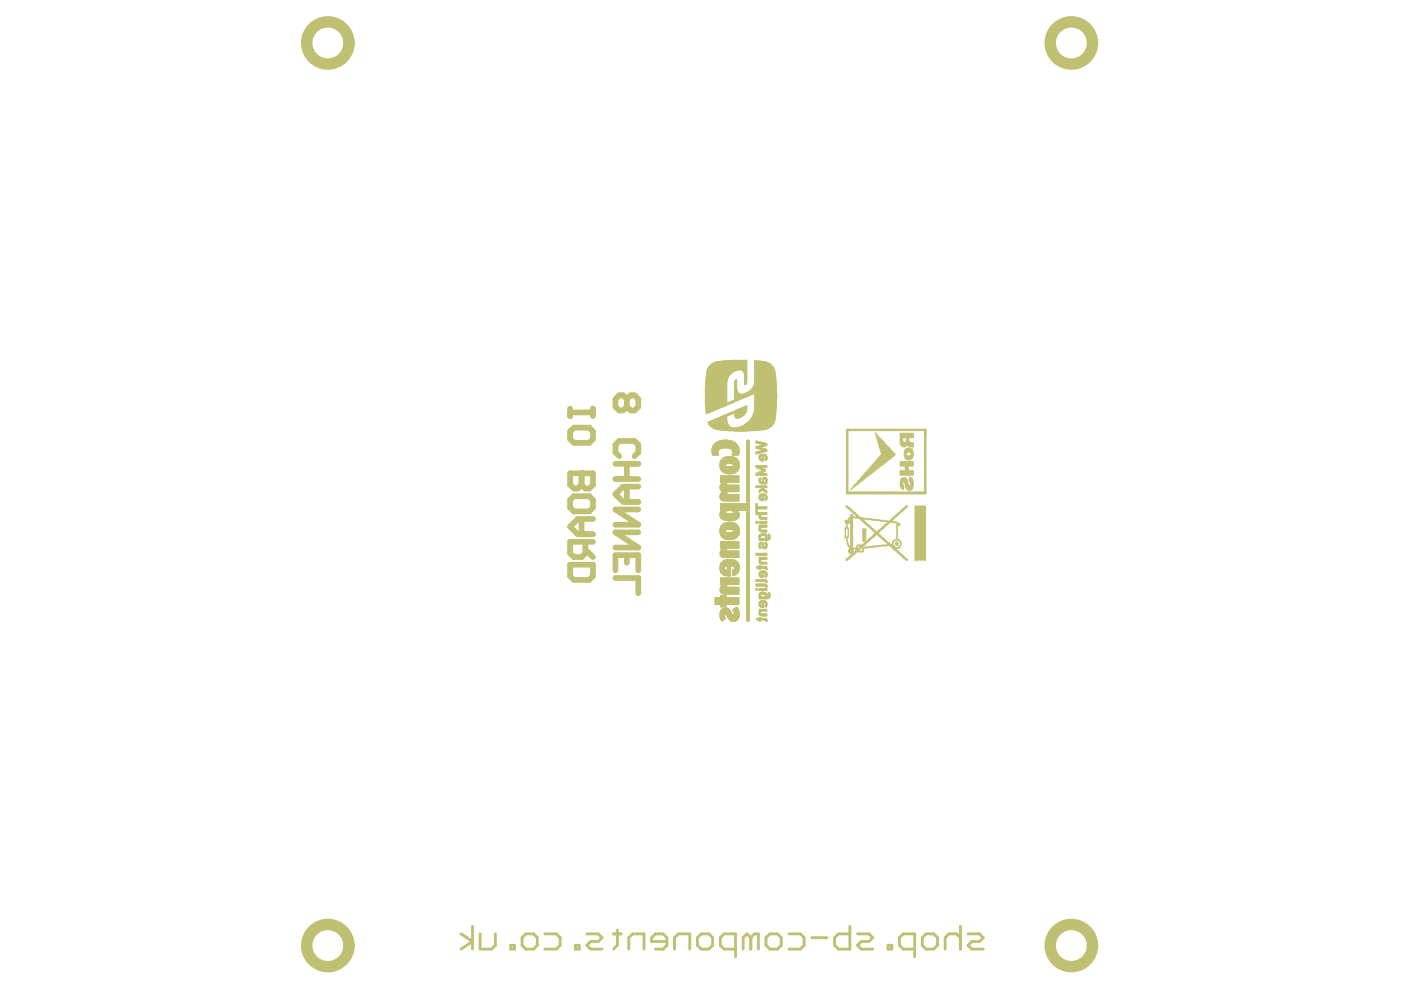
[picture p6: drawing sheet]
<svg xmlns="http://www.w3.org/2000/svg" width="297mm" height="210mm" viewBox="0 0 297 210" stroke-linecap="round" stroke-linejoin="round" font-family="sans-serif">
<g fill="none" stroke="#c0c073" stroke-width=".21">
<path d="M149.7 79.7v8.1M149.8 79.2v8.5M149.8 78.8v8.9M149.9 78.5v9.1M150 78.4v9.2M150 78.2v9.4M150.1 78.1v9.5M150.2 78v9.6M150.2 77.9v9.6M150.3 77.8v9.7M150.3 77.7v9.8M150.4 77.6v9.9"/>
<path d="M150.5 77.6v9.9M150.5 77.5v9.9M150.6 77.4v10M150.7 77.4v9.9M150.7 77.3v10M150.8 77.3v10M150.9 77.2v10.1M151 77.1v10.1M151.1 77.1v10.1M151.1 77v10.2M151.2 77v10.2M151.3 76.9v10.2"/>
<path d="M151.4 76.9v10.1M151.5 76.9v10.1M151.5 76.8v10.2M151.6 76.8v10.2M151.7 76.8v10.1M151.8 76.8v10.1M151.8 76.8v10M151.9 76.8v10M151.9 76.7v10.1M152 76.7v10.1M152.1 76.7v10.1M152.1 76.7v10"/>
<path d="M152.2 76.7v10M152.3 76.6v10.1M152.4 76.6v10M152.5 76.6v10M152.6 76.6v9.9M152.7 76.6v9.9M152.8 76.6v9.9M152.9 76.6v9.8M153 76.6v9.8M153.1 76.6v9.8M153.1 76.6v9.7M153.2 76.6v9.7"/>
<path d="M153.3 76.6v9.6M153.4 76.5v9.7M153.5 76.5v9.7M153.5 76.5v9.6M153.6 76.5v9.6M153.7 76.5v9.6M153.7 76.5v9.5M153.8 76.5v9.5M153.9 76.5v9.5M154 76.5v9.4M154.1 76.5v9.4M154.2 76.5v4.4"/>
<path d="M154.2 76.5v4.1M154.3 76.5v3.8M154.3 76.5v3.6M154.4 76.5v3.5M154.5 76.5v3.4M154.5 76.5v3.3M154.6 76.5v3.2M154.7 76.5v3.1M154.7 76.5v3M154.8 76.5v3M154.8 76.5v2.9M154.9 76.5v2.8"/>
<path d="M155 76.5v2.8M155 76.4v2.8M155.1 76.4v2.8M155.1 76.4v2.7M155.2 76.4v2.6M155.3 76.4v2.6M155.4 76.4v2.5M155.5 76.4v2.4M155.6 76.4v2.4M155.7 76.4v2.3M155.8 76.4v2.3M155.9 76.4v2.3"/>
<path d="M155.9 76.4v2.2M156 76.4v2.2M156.1 76.4v2.2M156.1 76.4v2.1M156.2 76.4v2.1M156.3 76.4v2.1M156.4 76.4v2.1M156.5 76.4v2M156.6 76.4v2M156.7 76.4v2M156.8 76.4v2M156.9 76.4v2"/>
<path d="M157 76.4v2M157.1 76.4v2M157.2 76.4v2.1M157.3 76.4v2.1M157.4 76.4v2.1M157.4 76.4v2.2M157.5 76.4v2.3M157.6 76.4v2.4M157.7 76.4v2.5M157.7 76.4v2.7M157.8 76.4v3M157.9 76.4v5.2"/>
<path d="M158 76.4v5.2M158 76.4v5.1M158.1 76.4v5.1M158.2 76.4v5M158.3 76.4v4.8M158.4 76.4v4.7M160 76.5v14.8M160.1 76.5v14.8M160.2 76.5v14.8M160.3 76.5v14.8M160.4 76.5v14.8M160.5 76.5v14.8"/>
<path d="M160.6 76.5v14.7M160.7 76.5v14.7M160.8 76.5v14.7M160.9 76.6v14.6M161 76.6v14.6M161.1 76.6v14.6M161.2 76.6v14.6M161.3 76.6v14.6M161.4 76.6v14.6M161.5 76.6v14.6M161.6 76.6v14.6M161.7 76.6v14.6"/>
<path d="M161.8 76.6v14.5M161.9 76.6v14.5M162 76.7v14.4M162.1 76.7v14.4M162.2 76.7v14.4M162.2 76.7v14.3M162.3 76.7v14.3M162.4 76.8v14.2M162.5 76.8v14.2M162.6 76.8v14.2M162.7 76.8v14.1M162.7 76.9v14"/>
<path d="M162.8 76.9v13.9M162.9 76.9v13.9M163 77v13.8M163 77v13.7M163.1 77.1v13.6M163.2 77.1v13.6M163.3 77.2v13.4M163.3 77.2v13.3M163.4 77.3v13.2M163.5 77.3v13.2M163.5 77.4v13M163.6 77.4v13"/>
<path d="M163.6 77.5v12.8M163.7 77.6v12.6M163.8 77.6v12.6M163.8 77.7v12.3M163.9 77.7v12.3M164 77.9v12M164 78v11.8M164.1 78v11.7M164.1 78.2v11.4M164.2 78.4v11M164.3 78.5v10.7M164.3 78.7v10.4"/>
<path d="M164.4 79v9.8M164.4 79.5v8.8M149.5 82.1v3.6M149.6 81.1v5.6M149.7 80.3v7.1M150.1 89.6h.1M150.2 89.5v.2M150.2 89.5v.4M150.3 89.4v.6M150.4 89.4v.7M150.5 89.4v.8M150.6 89.3v1"/>
<path d="M150.7 89.3v1.1M150.7 89.2v1.2M150.8 89.2v1.3M150.9 89.2v1.4M150.9 95.4v.3M151 89.2v1.4M151 95v1.2M151 89.1v1.6M151 94.8v1.6M151.1 89.1v1.6M151.1 94.7v1.8M151.1 94.5v2"/>
<path d="M151.2 89.1v1.7M151.2 94.5v2M151.3 89v1.8M151.3 94.4v2.1M151.3 94.3v2.2M151.4 89v1.8M151.4 94.2v2.3M151.5 88.9v2M151.5 94.2v2.3M151.5 94.1v2.4M151.6 88.9v2.1M151.6 94v2.5"/>
<path d="M151.7 88.8v2.2M151.7 93.9v2.6M151.8 88.8v2.2M151.8 93.9v2.6M151.9 88.8v2.2M151.9 93.8v2.7M151.9 93.7v2.8M152 88.7v2.3M152 93.7v2.8M152.1 88.7v2.4M152.1 93.7v2.8M152.2 88.6v2.5"/>
<path d="M152.2 93.6v2.9M152.3 88.6v2.5M152.3 93.6v2.9M152.3 93.6v2M152.3 96.2v.3M152.4 88.6v2.5M152.4 93.6v1.9M152.4 96.4v.1M152.4 88.5v2.6M152.4 93.6v1.8M152.5 88.5v2.7M152.5 93.5v1.8"/>
<path d="M152.6 88.5v2.7M152.6 93.5v1.8M152.6 88.4v2.8M152.6 93.4v1.8M152.6 98.2v.9M152.7 88.4v2.8M152.7 93.4v1.8M152.7 97.9v1.4M152.7 97.8v1.7M152.8 88.4v2.8M152.8 93.4v1.8M152.8 97.7v1.9"/>
<path d="M152.9 88.3v2.9M152.9 93.4v1.7M152.9 97.6v2.1M152.9 97.5v2.3M153 88.3v2.9M153 93.4v1.7M153 97.4v2.4M153.1 88.3v2.9M153.1 93.4v1.6M153.1 97.4v2.6M153.1 97.3v2.7M153.2 88.2v3"/>
<path d="M153.2 93.4v1.6M153.2 97.2v2.8M153.2 93.3v1.7M153.2 97.2v2.9M153.3 88.1v3.1M153.3 93.3v1.7M153.3 97.1v3M153.4 88.1v3.1M153.4 93.3v1.7M153.4 97.1v3M153.4 97.1v3.1M153.5 88.1v3.1"/>
<path d="M153.5 93.3v1.7M153.5 97v3.3M153.6 88v3.2M153.6 93.3v1.7M153.6 97v3.3M153.7 88v3.3M153.7 93.3v1.7M153.7 96.9v3.4M153.8 88v3.3M153.8 93.3v1.7M153.8 96.9v3.5M153.9 88v3.3"/>
<path d="M153.9 93.3v1.7M153.9 96.9v1.6M153.9 98.8v1.6M153.9 87.9v3.4M153.9 96.9v1.5M154 87.9v3.4M154 93.3v1.7M154 96.9v1.5M154 98.8v1.6M154 87.8v3.5M154 96.8v1.6M154 98.9v1.5"/>
<path d="M154.1 87.8v3.5M154.1 93.3v1.7M154.1 96.8v1.6M154.1 98.9v1.5M154.2 85.4v.5M154.2 87.8v.4M154.2 89.2v2.1M154.2 93.3v1.7M154.2 96.8v1.6M154.2 98.9v1.5M154.2 89.6v1.7M154.2 96.8v1.5"/>
<path d="M154.2 99v1.4M154.3 85.4v.4M154.3 87.8v.3M154.3 89.8v1.5M154.3 93.3v1.7M154.3 96.8v1.5M154.3 99v1.4M154.3 87.7v.4M154.3 89.9v1.4M154.4 85.4v.3M154.4 87.7v.4M154.4 90v1.3"/>
<path d="M154.4 93.3v1.7M154.4 96.8v1.5M154.4 99v1.4M154.5 85.3v.4M154.5 87.6v.5M154.5 90.2v1.1M154.5 93.4v1.6M154.5 96.8v1.5M154.5 99v1.4M154.6 85.2v.5M154.6 87.6v.4M154.6 90.3v1"/>
<path d="M154.6 93.4v1.7M154.6 96.8v1.5M154.6 99v1.5M154.7 85.2v.5M154.7 87.6v.4M154.7 90.4v.9M154.7 93.4v1.7M154.7 96.8v1.5M154.7 99v1.5M154.7 85.2v.4M154.8 85.2v.4M154.8 87.5v.5"/>
<path d="M154.8 90.5v.8M154.8 93.4v1.8M154.8 96.8v1.5M154.8 99v1.5M154.8 87.5v.4M154.8 99v1.4M154.9 85.1v.5M154.9 87.5v.4M154.9 90.5v.8M154.9 93.4v1.8M154.9 96.8v1.5M154.9 99v1.4"/>
<path d="M155 85.1v.5M155 87.5v.4M155 90.6v.7M155 93.4v1.8M155 96.8v1.5M155 99v1.4M155 85.1v.4M155 87.5v.3M155 93.4v1.9M155.1 85.1v.4M155.1 87.4v.4M155.1 90.7v.6"/>
<path d="M155.1 93.5v1.8M155.1 96.8v1.5M155.1 99v1.4M155.1 85.1v.3M155.1 93.5v1.9M155.1 96.8v1.6M155.2 85v.4M155.2 87.3v.5M155.2 90.7v.6M155.2 93.5v2M155.2 96.4v.1M155.2 96.8v1.6"/>
<path d="M155.2 98.9v1.5M155.3 85v.4M155.3 87.3v.4M155.3 90.7v.6M155.3 93.6v2M155.3 96.3v.2M155.3 96.8v1.6M155.3 98.9v1.5M155.3 84.9v.5M155.3 93.6v2.2M155.3 96v.5M155.4 84.9v.5"/>
<path d="M155.4 87.3v.4M155.4 90.7v.6M155.4 93.6v2.9M155.4 96.9v1.5M155.4 98.8v1.6M155.5 84.9v.4M155.5 87.3v.3M155.5 90.7v.6M155.5 93.6v2.9M155.5 96.9v1.6M155.5 98.8v1.6M155.5 87.2v.4"/>
<path d="M155.5 98.7v1.7M155.6 84.9v.3M155.6 87.2v.4M155.6 90.7v.6M155.6 93.7v2.8M155.6 96.9v3.5M155.6 84.8v.4M155.6 90.7v.7M155.6 96.9v3.4M155.7 84.8v.4M155.7 87.2v.4M155.7 90.8v.6"/>
<path d="M155.7 93.7v2.8M155.7 96.9v3.4M155.8 80.9v4.3M155.8 87.1v1.2M155.8 90.8v.6M155.8 93.8v2.7M155.8 96.9v3.4M155.8 80.7v4.5M155.8 87.1v1.3M155.8 90.7v.7M155.8 97v3.3M155.9 80.6v4.5"/>
<path d="M155.9 87.1v1.4M155.9 90.7v.7M155.9 93.9v2.6M155.9 97v3.3M155.9 87v1.6M155.9 97.1v3.1M156 80.6v4.5M156 87v1.6M156 90.7v.7M156 94v2.5M156 97.1v3.1M156.1 80.5v4.6"/>
<path d="M156.1 87v1.6M156.1 90.7v.7M156.1 94v2.5M156.1 97.1v3M156.1 87v1.7M156.1 94.1v2.4M156.1 97.2v2.9M156.2 80.6v4.4M156.2 86.9v1.8M156.2 90.7v.7M156.2 94.2v2.3M156.2 97.2v2.8"/>
<path d="M156.3 82.5v2.5M156.3 86.9v1.8M156.3 90.7v.7M156.3 94.2v2.3M156.3 97.2v2.8M156.3 82.8v2.1M156.3 94.3v2.2M156.3 97.3v2.7M156.4 83v1.9M156.4 86.8v1.9M156.4 90.7v.7M156.4 94.4v2.1"/>
<path d="M156.4 97.4v2.5M156.4 83.2v1.7M156.4 94.5v2M156.4 97.5v2.3M156.5 83.2v1.7M156.5 86.8v1.8M156.5 90.7v.7M156.5 94.5v2M156.5 97.6v2.1M156.6 83.3v1.6M156.6 86.8v1.8M156.6 90.6v.8"/>
<path d="M156.6 94.7v1.8M156.6 97.6v2M156.6 83.3v1.5M156.6 86.7v1.9M156.6 94.8v1.6M156.6 97.7v1.8M156.7 83.4v1.4M156.7 86.7v1.9M156.7 90.6v.8M156.7 94.9v1.4M156.7 97.9v1.4M156.7 83.5v1.3"/>
<path d="M156.7 90.5v.9M156.7 95.2v.9M156.7 98.1v1.1M156.8 83.5v1.3M156.8 86.7v1.9M156.8 90.5v.9M156.9 83.5v1.2M156.9 86.7v1.8M156.9 90.5v.9M156.9 86.6v1.9M157 83.6v1.1M157 86.6v1.8"/>
<path d="M157 90.5v.9M157.1 83.6v1M157.1 86.5v1.9M157.1 90.4v1M157.2 83.6v1M157.2 86.5v1.9M157.2 90.4v1M157.2 86.5v1.8M157.3 83.6v.9M157.3 86.5v1.8M157.3 90.4v1M157.4 83.6v.9"/>
<path d="M157.4 86.4v1.9M157.4 90.3v1.1M157.5 83.6v.8M157.5 86.4v1.8M157.5 90.2v1.2M157.5 83.5v.9M157.5 86.4v1.7M157.6 83.5v.9M157.6 86.4v1.7M157.6 90.2v1.2M157.7 83.5v.9M157.7 86.3v1.8"/>
<path d="M157.7 90.2v1.2M157.7 86.3v1.7M157.7 90.1v1.3M157.8 83.5v.8M157.8 86.2v1.8M157.8 90v1.4M157.9 83.5v.8M157.9 86.2v1.7M157.9 90v1.4M157.9 86.2v1.6M158 83.4v.9M158 86.2v1.5"/>
<path d="M158 90v1.4M158 83.4v.8M158 86.2v1.4M158 89.9v1.5M158.1 83.4v.8M158.1 86.1v1.4M158.1 89.9v1.5M158.2 83.3v.9M158.2 86.1v1.4M158.2 89.8v1.6M158.2 83.3v.8M158.2 86v1.3"/>
<path d="M158.3 83.3v.8M158.3 86v1.1M158.3 89.7v1.7M158.3 93.5v13M158.4 83.3v.8M158.4 86v.8M158.4 89.7v1.7M158.4 93.4v13.1M158.4 83.2v.9M158.4 89.6v1.8M158.5 83.2v.8M158.5 89.6v1.8"/>
<path d="M158.5 93.3v13.2M158.6 83.1v.9M158.6 89.5v1.8M158.6 93.3v13.2M158.7 83.1v.9M158.7 89.4v1.9M158.7 93.3v13.2M158.7 83v1M158.8 83v.9M158.8 89.3v2M158.8 93.4v13.1M158.8 89.2v2.1"/>
<path d="M158.9 82.9v.9M158.9 89.2v2.1M158.9 93.5v13M159 82.8v1M159 89.1v2.2M159 89v2.3M159.1 82.8v1M159.1 88.9v2.4M159.2 82.7v1.1M159.2 88.9v2.4M159.2 82.7v1M159.2 88.8v2.5"/>
<path d="M159.3 82.6v1.1M159.3 88.7v2.6M159.3 82.5v1.1M159.3 88.6v2.7M159.4 82.5v1.1M159.4 88.5v2.8M159.5 82.4v1.2M159.5 88.4v2.9M159.5 82.3v1.3M159.5 88.3v3M159.6 82.2v1.4M159.6 88.1v3.2"/>
<path d="M159.6 82.1v1.4M159.6 88v3.3M159.7 82v1.5M159.7 87.9v3.4M159.8 81.9v1.6M159.8 87.7v3.6M159.8 81.7v1.8M159.8 87.5v3.8M159.9 81.6v1.9M159.9 87.3v4M160 81.2v2.2M160 86.9v4.4"/>
<path d="M160.3 93.5v.4M160.3 94.7v.3M160.3 95.8v.5M160.3 98.7v.4M160.3 98.7v.5M160.4 93.5v.4M160.4 94.7v.3M160.4 95.8v.5M160.4 98.7v.5M160.4 94.7v.4M160.4 95.8v.4M160.5 93.6v.4"/>
<path d="M160.5 94.7v.4M160.5 95.8v.4M160.5 98.7v.5M160.6 93.6v.4M160.6 94.7v.4M160.6 95.8v.4M160.6 98.7v.5M160.6 94.6v.5M160.6 98.7v.6M160.7 93.6v.4M160.7 94.6v.6M160.7 95.8v.3"/>
<path d="M160.7 98.7v.6M160.8 93.6v.4M160.8 94.6v.6M160.8 95.7v.4M160.8 98.7v.6M160.9 93.6v.4M160.9 94.5v.7M160.9 95.7v.4M160.9 97v.1M160.9 98.7v.7M160.9 96.7v.6M161 93.7v.3"/>
<path d="M161 94.5v.7M161 95.6v.5M161 96.6v.8M161 98.7v.7M161.1 93.7v.4M161.1 94.5v.7M161.1 95.6v.5M161.1 96.5v1M161.1 98.7v.8M161.1 94.5v.8M161.1 96.4v1.2M161.2 93.7v.4"/>
<path d="M161.2 94.5v.3M161.2 94.9v.4M161.2 95.6v.4M161.2 96.4v1.2M161.2 98.7v.8M161.2 100v.8M161.3 93.7v.4M161.3 94.4v.4M161.3 94.9v.4M161.3 95.6v.4M161.3 96.4v.4M161.3 97.2v.5"/>
<path d="M161.3 98.7v.4M161.3 99.2v.4M161.3 100v.3M161.4 93.7v.5M161.4 94.4v.4M161.4 95v.3M161.4 95.6v.4M161.4 96.3v.5M161.4 97.2v.5M161.4 98.7v.4M161.4 99.2v.4M161.4 99.9v.4"/>
<path d="M161.4 97.3v.4M161.5 93.8v.4M161.5 94.4v.4M161.5 95v.3M161.5 95.6v.4M161.5 96.3v.4M161.5 97.3v.4M161.5 98.7v.4M161.5 99.2v.4M161.5 99.8v.5M161.6 93.8v.4M161.6 94.4v.4"/>
<path d="M161.6 95v.3M161.6 95.5v.5M161.6 96.3v.4M161.6 97.3v.4M161.6 98.7v.4M161.6 99.3v.3M161.6 99.8v.4M161.6 94.4v.3M161.6 95v.4M161.6 96.3v1.4M161.6 99.3v.4M161.7 93.8v.4"/>
<path d="M161.7 94.4v.3M161.7 95v.4M161.7 95.5v.4M161.7 96.3v1.4M161.7 98.7v.4M161.7 99.3v.4M161.7 99.8v.4M161.7 93.9v.3M161.7 99.3v.8M161.8 93.9v.3M161.8 94.3v.4M161.8 95v.4"/>
<path d="M161.8 95.5v.4M161.8 96.3v1.4M161.8 98.7v.4M161.8 99.4v.7M161.9 93.9v.3M161.9 94.3v.4M161.9 95.1v.8M161.9 96.3v1.4M161.9 98.7v.4M161.9 99.4v.7M161.9 93.9v.8M161.9 95.1v.7"/>
<path d="M162 93.9v.8M162 95.1v.7M162 96.3v.4M162 98.7v.4M162 99.5v.5M162 93.9v.7M162.1 93.9v.7M162.1 95.2v.6M162.1 96.3v.5M162.1 98.7v.4M162.1 99.5v.5M162.2 93.9v.7"/>
<path d="M162.2 95.2v.6M162.2 96.3v.5M162.2 97.4v.1M162.2 98.7v.4M162.2 99.5v.5M162.2 94v.6M162.2 97.3v.3M162.2 99.6v.4M162.3 94v.5M162.3 95.2v.6M162.3 96.4v1.2M162.3 98.7v.4"/>
<path d="M162.3 99.6v.3M162.4 94v.5M162.4 95.2v.6M162.4 96.4v1.3M162.4 98.7v.4M162.4 95.2v.5M162.5 94v.5M162.5 95.2v.5M162.5 96.5v1.1M162.5 98.7v.4M162.5 95.3v.4M162.5 96.6v1"/>
<path d="M162.6 94v.5M162.6 95.3v.4M162.6 96.7v.7M162.6 98.7v.4M162.7 96.9v.3M164.5 80.1v7.5M164.6 80.8v6.2M164.6 81.7v4.4M164.7 83.3v1.1M179.5 91v13.7M179.6 91v13.7M179.7 91v13.7"/>
<path d="M179.8 91v13.7M179.9 91v.3M180 91v.3M180.1 91v.3M180.2 91v.3M180.3 91v.3M180.4 91v.3M180.5 91v.3M180.6 91v.3M180.8 91v.3M180.9 91v.3M181 91v.3"/>
<path d="M181.1 91v.3M181.2 91v.3M181.3 91v.3M181.4 91v.3M181.5 91v.3M181.6 91v.3M181.7 91v.3M181.8 91v.3M181.9 91v.3M182 91v.3M182.1 91v.3M182.3 91v.3"/>
<path d="M182.4 91v.3M182.5 91v.3M182.6 91v.3M182.7 91v.3M182.8 91v.3M182.9 91v.3M183 91v.3M183.1 91v.3M183.2 91v.3M183.3 91v.3M183.4 91v.3M183.5 91v.3"/>
<path d="M183.7 91v.3M183.8 91v.3M183.8 99.9v1.3M183.9 91v.3M183.9 99.8v1.3M184 91v.3M184 99.7v1.3M184.1 91v.3M184.1 99.5v1.5M184.2 91v.3M184.2 99.4v1.5M184.3 91v.3"/>
<path d="M184.3 99.3v1.5M184.4 91v.3M184.4 99.2v1.5M184.5 91v.3M184.5 99v1.7M184.6 91v.3M184.6 98.9v1.6M184.7 91v.3M184.7 98.8v1.6M184.8 91v.3M184.8 98.6v1.7M184.9 91v.3"/>
<path d="M184.9 98.5v1.7M185 91v.3M185 98.4v1.8M185.2 91v.3M185.2 98.3v1.8M185.3 91v.3M185.3 98.2v1.8M185.4 91v.3M185.4 98.1v1.8M185.5 91v.3M185.5 98v1.9M185.6 91v.3"/>
<path d="M185.6 91.7v.3M185.6 97.8v2M185.7 91v.3M185.7 91.9v.4M185.7 97.6v2.1M185.8 91v.3M185.8 92v.7M185.8 97.5v2.1M185.9 91v.3M185.9 92.1v.9M185.9 97.4v2.1M186 91v.3"/>
<path d="M186 92.3v1.2M186 97.3v2.2M186.1 91v.3M186.1 92.4v1.4M186.1 97.2v2.2M186.2 91v.3M186.2 92.5v1.6M186.2 97.1v2.2M186.3 91v.3M186.3 92.6v1.9M186.3 96.9v2.3M186.4 91v.3"/>
<path d="M186.4 92.7v2.2M186.4 96.8v2.4M186.6 91v.3M186.6 92.8v2.4M186.6 96.7v2.3M186.7 91v.3M186.7 92.9v2.7M186.7 96.6v2.3M186.8 91v.3M186.8 93v2.9M186.8 96.5v2.3M186.9 91v.3"/>
<path d="M186.9 93.1v5.6M187 91v.3M187 93.3v5.4M187.1 91v.3M187.1 93.4v5.2M187.2 91v.3M187.2 93.5v5M187.3 91v.3M187.3 93.6v4.8M187.4 91v.3M187.4 93.7v4.7M187.5 91v.3"/>
<path d="M187.5 93.9v4.4M187.6 91v.3M187.6 94v4.2M187.7 91v.3M187.7 94.1v4M187.8 91v.3M187.8 94.2v3.8M187.9 91v.3M187.9 94.3v3.7M188.1 91v.3M188.1 94.4v3.5M188.2 91v.3"/>
<path d="M188.2 94.5v3.3M188.3 91v.3M188.3 94.6v3M188.4 91v.3M188.4 94.8v2.7M188.5 91v.3M188.5 94.9v2.6M188.6 91v.3M188.6 95v2.4M188.7 91v.3M188.7 95.1v2.2M188.8 91v.3"/>
<path d="M188.8 95.2v2M188.9 91v.3M188.9 95.4v1.8M189 91v.3M189 95.5v1.6M189.1 91v.3M189.1 95.6v1.4M189.2 91v.3M189.2 95.7v1.2M189.3 91v.3M189.3 95.8v1M189.5 91v.3"/>
<path d="M189.5 95.9v.9M189.6 91v.3M189.6 96v.7M189.7 91v.3M189.7 96.1v.5M189.8 91v.3M189.8 96.3v.2M189.9 91v.3M190 91v.3M190.1 91v.3M190.2 91v.3M190.3 91v.3"/>
<path d="M190.4 91v.3M190.5 91v.3M190.6 91v.3M190.7 91v.3M190.8 91v.3M190.8 91.9v2.2M190.8 97.9v.9M190.8 99.8v1M191 91v.3M191 91.9v2.4M191 97.9v.9M191 99.8v1"/>
<path d="M191.1 91v.3M191.1 91.9v2.6M191.1 97.9v.9M191.1 99.8v1M191.2 91v.3M191.2 91.9v2.7M191.2 97.9v.9M191.2 99.8v1M191.3 91v.3M191.3 91.9v2.7M191.3 97.9v.9M191.3 99.8v1"/>
<path d="M191.4 91v.3M191.4 91.9v2.9M191.4 97.9v.9M191.4 99.8v1M191.5 91v.3M191.5 91.9v.9M191.5 93.6v1.2M191.5 97.9v.9M191.5 99.8v1M191.6 91v.3M191.6 91.9v.9M191.6 93.8v1"/>
<path d="M191.6 97.9v.9M191.6 99.8v1M191.7 91v.3M191.7 91.9v.9M191.7 93.8v1M191.7 95.8v.9M191.7 97.9v.9M191.7 99.8v1M191.8 91v.3M191.8 91.9v.9M191.8 93.8v1M191.8 95.5v1.5"/>
<path d="M191.8 97.9v.9M191.8 99.8v1M191.9 91v.3M191.9 91.9v.9M191.9 93.8v1M191.9 95.3v1.9M191.9 97.9v2.9M192 91v.3M192 91.9v.9M192 93.7v.9M192 95.2v2.1M192 97.9v2.9"/>
<path d="M192.1 91v.3M192.1 91.9v.9M192.1 93.5v1.1M192.1 95.2v2.1M192.1 97.9v2.9M192.2 91v.3M192.2 91.9v2.6M192.2 95.1v.9M192.2 96.5v.9M192.2 97.9v2.9M192.4 91v.3M192.4 91.9v2.5"/>
<path d="M192.4 95.1v.8M192.4 96.6v.8M192.4 97.9v2.9M192.5 91v.3M192.5 91.9v2.5M192.5 95v.9M192.5 96.6v.9M192.5 97.9v2.9M192.6 91v.3M192.6 91.9v2.6M192.6 95v.8M192.6 96.7v.8"/>
<path d="M192.6 97.9v2.9M192.7 91v.3M192.7 91.9v2.7M192.7 95v.8M192.7 96.7v.8M192.7 97.9v.9M192.7 99.8v1M192.8 91v.3M192.8 91.9v.9M192.8 93.6v1M192.8 95v.8M192.8 96.7v.8"/>
<path d="M192.8 97.9v.9M192.8 99.8v1M192.9 91v.3M192.9 91.9v.9M192.9 93.7v1.1M192.9 95v.9M192.9 96.6v.9M192.9 97.9v.9M192.9 99.8v1M193 91v.3M193 91.9v.9M193 93.8v1"/>
<path d="M193 95.1v.8M193 96.6v.8M193 97.9v.9M193 99.8v1M193.1 91v.3M193.1 91.9v.9M193.1 93.8v1M193.1 95.1v.9M193.1 96.5v.9M193.1 97.9v.9M193.1 99.8v1M193.2 91v.3"/>
<path d="M193.2 91.9v.9M193.2 93.8v1M193.2 95.2v2.1M193.2 97.9v.9M193.2 99.8v1M193.3 91v.3M193.3 91.9v.9M193.3 93.8v1M193.3 95.2v2.1M193.3 97.9v.9M193.3 99.8v1M193.4 91v.3"/>
<path d="M193.4 91.9v.9M193.4 93.9v.9M193.4 95.3v1.9M193.4 97.9v.9M193.4 99.8v1M193.5 91v.3M193.5 91.9v.9M193.5 93.9v.9M193.5 95.5v1.5M193.5 97.9v.9M193.5 99.8v1M193.6 91v.3"/>
<path d="M193.6 91.9v.9M193.6 93.9v1M193.6 95.8v.9M193.6 97.9v.9M193.6 99.8v1M193.7 91v.3M193.9 91v.3M194 91v.3M194.1 91v.3M194.2 91v.3M194.3 91v.3M194.4 91v.3"/>
<path d="M194.5 91v.3M194.6 91v.3M194.7 91v.3M194.8 91v.3M194.9 91v.3M195 91v.3M195.1 91v.3M195.3 91v.3M195.4 91v.3M195.5 91v.3M195.6 91v.3M195.7 91v.3"/>
<path d="M195.8 91v.3M195.9 91v.3M196 91v13.7M196.1 91v13.7M196.2 91v13.7M196.3 91v13.7M152.6 103.2v.3M152.6 105.1v.4M152.6 108.8v.6M152.6 112.1v1M152.6 117.3v.1M152.6 119.9v.9"/>
<path d="M152.7 102.9v.9M152.7 104.9v.8M152.7 108.7v.9M152.7 111.9v1.3M152.7 116.9v.8M152.7 119.7v1.4M152.7 100.9v1.4M152.7 102.8v1.1M152.7 104.8v1.1M152.7 106.8v1.4M152.7 108.6v1.1M152.7 111.8v1.6"/>
<path d="M152.7 114.8v1.4M152.7 116.8v1.1M152.7 119.6v1.6M152.8 100.9v1.4M152.8 102.7v1.3M152.8 104.6v1.3M152.8 106.8v1.4M152.8 108.5v1.3M152.8 111.6v2M152.8 114.8v1.4M152.8 116.6v1.3M152.8 119.5v1.9"/>
<path d="M152.9 100.9v1.4M152.9 102.6v1.4M152.9 104.6v1.4M152.9 106.8v1.4M152.9 108.4v1.5M152.9 111.5v2.2M152.9 114.8v1.4M152.9 116.6v1.4M152.9 119.3v2.1M152.9 102.5v1.6M152.9 104.5v1.5M152.9 116.5v1.5"/>
<path d="M152.9 119.3v2.3M153 100.9v1.4M153 102.5v1.6M153 104.4v1.7M153 106.8v1.4M153 108.3v1.7M153 111.3v2.5M153 114.8v1.4M153 116.4v1.7M153 119.2v2.4M153.1 100.9v1.4M153.1 102.4v1.8"/>
<path d="M153.1 104.4v1.7M153.1 106.8v1.4M153.1 108.3v1.7M153.1 111.3v2.6M153.1 114.8v1.4M153.1 116.4v1.7M153.1 119.2v2.5M153.1 104.3v1.9M153.1 106.8v3.2M153.1 111.2v2.7M153.1 116.3v1.9M153.1 119.1v2.6"/>
<path d="M153.2 100.9v3.3M153.2 104.3v1.9M153.2 106.8v3.3M153.2 111.2v2.8M153.2 114.8v1.4M153.2 116.3v1.9M153.2 119v2.8M153.2 100.9v5.3M153.2 114.8v3.4M153.3 100.9v5.3M153.3 106.8v3.4M153.3 111.1v2.9"/>
<path d="M153.3 114.8v3.4M153.3 119v2.9M153.4 100.9v5.3M153.4 106.8v3.4M153.4 111v3.1M153.4 114.8v3.4M153.4 118.9v3M153.4 111v3.2M153.4 118.8v3.1M153.5 100.9v5.3M153.5 106.8v3.4M153.5 111v3.2"/>
<path d="M153.5 114.8v3.4M153.5 118.8v3.1M153.5 106.8v3.5M153.5 118.8v1.5M153.6 100.9v5.3M153.6 106.8v3.5M153.6 110.9v3.3M153.6 114.8v3.4M153.6 118.8v1.5M153.7 100.9v5.3M153.7 106.8v3.5M153.7 110.9v3.4"/>
<path d="M153.7 114.8v3.4M153.7 118.8v1.4M153.7 110.8v3.5M153.7 118.7v1.4M153.8 100.9v5.3M153.8 106.8v3.6M153.8 110.8v3.5M153.8 114.8v3.4M153.8 118.7v1.4M153.9 100.9v5.3M153.9 106.8v1.7M153.9 108.6v1.8"/>
<path d="M153.9 110.8v1.6M153.9 112.8v1.6M153.9 114.8v3.4M153.9 118.7v1.4M153.9 106.8v1.6M153.9 108.8v1.6M154 100.9v5.3M154 106.8v1.6M154 108.8v1.6M154 110.8v1.5M154 112.8v1.6M154 114.8v3.4"/>
<path d="M154 118.7v1.4M154 100.9v1.6M154 102.7v1.7M154 104.7v1.5M154 106.8v1.5M154 112.9v1.5M154 114.8v1.6M154 116.7v1.5M154.1 100.9v1.5M154.1 102.8v1.6M154.1 104.8v1.4M154.1 106.8v1.5"/>
<path d="M154.1 108.9v1.5M154.1 110.8v1.5M154.1 112.9v1.5M154.1 114.8v1.5M154.1 116.8v1.4M154.1 118.7v1.3M154.2 100.9v1.5M154.2 102.8v1.5M154.2 104.8v1.4M154.2 106.8v1.5M154.2 108.9v1.5M154.2 110.8v1.5"/>
<path d="M154.2 112.9v1.5M154.2 114.8v1.5M154.2 116.8v1.4M154.2 118.7v1.3M154.2 118.6v3.5M154.3 100.9v1.4M154.3 102.8v1.5M154.3 104.8v1.4M154.3 106.8v1.5M154.3 108.9v1.5M154.3 110.8v1.5M154.3 112.9v1.5"/>
<path d="M154.3 114.8v1.5M154.3 116.8v1.4M154.3 118.6v3.5M154.3 110.7v1.6M154.4 100.9v1.4M154.4 102.8v1.5M154.4 104.8v1.4M154.4 106.8v1.5M154.4 108.9v1.5M154.4 110.7v1.6M154.4 112.9v1.5M154.4 114.8v1.5"/>
<path d="M154.4 116.8v1.4M154.4 118.6v3.5M154.5 100.9v1.4M154.5 102.8v1.5M154.5 104.8v1.4M154.5 106.8v1.5M154.5 108.9v1.5M154.5 110.7v1.6M154.5 112.9v1.5M154.5 114.8v1.5M154.5 116.8v1.4M154.5 118.6v3.6"/>
<path d="M154.6 100.9v1.4M154.6 102.8v1.5M154.6 104.8v1.4M154.6 106.8v1.5M154.6 108.9v1.5M154.6 110.7v1.6M154.6 112.9v1.5M154.6 114.8v1.5M154.6 116.8v1.4M154.6 118.6v3.6M154.7 100.9v1.4M154.7 102.8v1.5"/>
<path d="M154.7 104.8v1.4M154.7 106.8v1.5M154.7 108.9v1.5M154.7 110.7v1.6M154.7 112.9v1.5M154.7 114.8v1.5M154.7 116.8v1.4M154.7 118.6v3.6M154.8 100.9v1.4M154.8 102.8v1.5M154.8 104.8v1.4M154.8 106.8v1.5"/>
<path d="M154.8 108.9v1.5M154.8 110.7v1.6M154.8 112.9v1.5M154.8 114.8v1.5M154.8 116.8v1.4M154.8 118.6v3.5M154.9 100.9v1.4M154.9 102.8v1.5M154.9 104.8v1.4M154.9 106.8v1.5M154.9 108.9v1.5M154.9 110.7v1.6"/>
<path d="M154.9 112.9v1.5M154.9 114.8v1.5M154.9 116.8v1.4M154.9 118.6v1.4M155 100.9v1.4M155 102.8v1.5M155 104.8v1.4M155 106.8v1.5M155 108.9v1.5M155 110.7v1.6M155 112.9v1.5M155 114.8v1.5"/>
<path d="M155 116.8v1.4M155 118.6v1.4M155.1 100.9v1.4M155.1 102.8v1.5M155.1 104.8v1.4M155.1 106.8v1.5M155.1 108.9v1.5M155.1 110.7v1.6M155.1 112.9v1.5M155.1 114.8v1.5M155.1 116.8v1.4M155.1 118.6v1.4"/>
<path d="M155.1 110.8v1.5M155.2 100.9v1.4M155.2 102.8v1.5M155.2 104.8v1.4M155.2 106.8v1.5M155.2 108.9v1.5M155.2 110.8v1.5M155.2 112.9v1.5M155.2 114.8v1.5M155.2 116.8v1.4M155.2 118.7v1.3M155.3 100.9v1.4"/>
<path d="M155.3 102.8v1.5M155.3 104.8v1.4M155.3 106.8v1.5M155.3 108.9v1.5M155.3 110.8v1.5M155.3 112.9v1.5M155.3 114.8v1.5M155.3 116.8v1.4M155.3 118.7v1.4M155.3 108.8v1.6M155.3 112.8v1.6M155.4 100.9v1.4"/>
<path d="M155.4 102.8v1.5M155.4 104.8v1.4M155.4 106.8v1.6M155.4 108.8v1.6M155.4 110.8v1.6M155.4 112.8v1.6M155.4 114.8v1.5M155.4 116.8v1.4M155.4 118.7v1.4M155.5 100.9v1.4M155.5 102.8v1.5M155.5 104.8v1.4"/>
<path d="M155.5 106.8v1.6M155.5 108.8v1.6M155.5 110.8v1.6M155.5 112.8v1.6M155.5 114.8v1.5M155.5 116.8v1.4M155.5 118.7v1.4M155.5 106.8v1.7M155.5 108.7v1.7M155.5 112.7v1.7M155.6 100.9v1.4M155.6 102.8v1.5"/>
<path d="M155.6 104.8v1.4M155.6 106.8v3.6M155.6 110.8v3.5M155.6 114.8v1.5M155.6 116.8v1.4M155.6 118.7v1.4M155.6 106.8v3.5M155.6 118.7v1.5M155.7 100.9v1.4M155.7 102.8v1.5M155.7 104.8v1.4M155.7 106.8v3.5"/>
<path d="M155.7 110.9v3.4M155.7 114.8v1.5M155.7 116.8v1.4M155.7 118.7v1.6M155.8 100.9v1.4M155.8 102.8v1.5M155.8 104.8v1.4M155.8 106.8v3.5M155.8 110.9v3.3M155.8 114.8v1.5M155.8 116.8v1.4M155.8 118.8v3.2"/>
<path d="M155.8 111v3.2M155.8 118.8v3.1M155.9 100.9v1.4M155.9 102.8v1.5M155.9 104.8v1.4M155.9 106.8v3.4M155.9 111v3.2M155.9 114.8v1.5M155.9 116.8v1.4M155.9 118.8v3.1M156 100.9v1.4M156 102.8v1.5"/>
<path d="M156 104.8v1.4M156 106.8v3.4M156 111v3.1M156 114.8v1.5M156 116.8v1.4M156 118.9v3M156.1 100.9v1.4M156.1 102.8v1.5M156.1 104.8v1.4M156.1 106.8v3.4M156.1 111.1v3M156.1 114.8v1.5"/>
<path d="M156.1 116.8v1.4M156.1 118.9v2.9M156.1 111.1v2.9M156.1 119v2.8M156.2 100.9v1.4M156.2 102.8v1.5M156.2 104.8v1.4M156.2 106.8v3.3M156.2 111.2v2.8M156.2 114.8v1.5M156.2 116.8v1.4M156.2 119v2.7"/>
<path d="M156.3 100.9v1.4M156.3 102.8v1.5M156.3 104.8v1.4M156.3 106.8v3.2M156.3 111.2v2.7M156.3 114.8v1.5M156.3 116.8v1.4M156.3 119v2.7M156.3 106.8v1.4M156.3 108.3v1.7M156.3 111.3v2.6M156.3 119.1v2.5"/>
<path d="M156.4 100.9v1.4M156.4 102.8v1.5M156.4 104.8v1.4M156.4 106.8v1.4M156.4 108.3v1.7M156.4 111.3v2.5M156.4 114.8v1.5M156.4 116.8v1.4M156.4 119.2v2.4M156.4 108.3v1.6M156.4 111.4v2.3M156.4 119.2v2.3"/>
<path d="M156.5 100.9v1.4M156.5 102.8v1.5M156.5 104.8v1.4M156.5 106.8v1.4M156.5 108.4v1.5M156.5 111.5v2.2M156.5 114.8v1.5M156.5 116.8v1.4M156.5 119.3v2.1M156.6 100.9v1.4M156.6 102.8v1.5M156.6 104.8v1.4"/>
<path d="M156.6 106.8v1.4M156.6 108.5v1.3M156.6 111.6v2M156.6 114.8v1.5M156.6 116.8v1.4M156.6 119.4v1.9M156.6 108.6v1.1M156.6 111.7v1.7M156.6 119.5v1.7M156.7 100.9v1.4M156.7 102.8v1.5M156.7 104.8v1.4"/>
<path d="M156.7 106.8v1.4M156.7 108.7v.9M156.7 111.8v1.5M156.7 114.8v1.5M156.7 116.8v1.4M156.7 119.6v1.5M156.7 108.8v.7M156.7 112.1v1M156.7 119.9v1M156.8 106.8v1.4M156.9 106.8v1.4M157 106.8v1.4"/>
<path d="M157.1 106.8v1.4M157.2 106.8v1.4M157.3 106.8v1.4M157.4 106.8v1.4M157.5 106.8v1.4M157.6 106.8v1.4M157.7 106.8v1.4M157.8 106.8v1.4M157.9 106.8v1.4M158 106.8v1.4M158.1 106.8v1.4M158.2 106.8v1.4"/>
<path d="M158.3 106.8v1.4M158.3 108.5v23.1M158.4 106.8v1.4M158.4 108.5v23.1M158.4 108.5v23.2M158.5 106.8v1.4M158.5 108.5v23.3M158.6 106.8v1.4M158.6 108.5v23.3M158.7 106.8v1.4M158.7 108.5v23.3M158.8 106.8v1.4"/>
<path d="M158.8 108.5v23.2M158.8 108.5v23.1M158.9 106.8v1.4M158.9 108.5v23.1M160.3 100.4v.4M160.3 103v.4M160.3 106.8v1.7M160.3 108.7v.4M160.3 110.5v.5M160.3 117.3v.4M160.3 106.8v1.8M160.4 100.3v.5"/>
<path d="M160.4 103v.4M160.4 106.8v1.8M160.4 108.7v.4M160.4 110.5v.5M160.4 117.3v.4M160.5 100.3v.5M160.5 103v.4M160.5 106.8v1.8M160.5 108.7v.4M160.5 110.5v.5M160.5 117.3v.4M160.6 100.3v.5"/>
<path d="M160.6 103v.4M160.6 106.8v1.8M160.6 108.7v.4M160.6 110.5v.5M160.6 117.3v.4M160.6 107.5v.4M160.6 110.5v.4M160.7 100.2v.6M160.7 103v.4M160.7 107.5v.4M160.7 108.7v.4M160.7 117.3v.4"/>
<path d="M160.8 100.2v.6M160.8 103v.4M160.8 107.5v.4M160.8 108.7v.4M160.8 117.3v.4M160.8 100.1v.7M160.9 100.1v.7M160.9 101.9h.1M160.9 103v.4M160.9 105.4v.1M160.9 107.5v.4M160.9 108.7v.4"/>
<path d="M160.9 109.5v.1M160.9 112.1v.2M160.9 113.7v.2M160.9 115.6v.1M160.9 117.3v.4M160.9 119h.1M160.9 101.6v.6M160.9 104v.5M160.9 105.1v.6M160.9 109.2v.6M160.9 110.5v.5M160.9 111.3v.5"/>
<path d="M160.9 112v.4M160.9 113.5v.5M160.9 114.2v.4M160.9 115.3v.7M160.9 118.2v.4M160.9 118.7v.6M160.9 119.9v.9M161 100.1v.7M161 101.4v1M161 103v.4M161 104v.4M161 105v.9"/>
<path d="M161 107.5v.4M161 108.7v.4M161 109.2v.7M161 110.5v.5M161 111.3v.5M161 111.8v.8M161 113.4v.7M161 114.2v.4M161 115.2v1M161 117.3v.4M161 118.2v.4M161 118.7v.7"/>
<path d="M161 119.9v.9M161.1 100v.8M161.1 101.3v1.1M161.1 103v.4M161.1 103.9v.5M161.1 104.9v1M161.1 107.5v.4M161.1 108.7v1.2M161.1 110.5v.5M161.1 111.3v1.3M161.1 113.3v1.3M161.1 115.1v1.2"/>
<path d="M161.1 117.3v.4M161.1 118.2v1.3M161.1 119.9v.9M161.1 101.2v1.3M161.1 103.8v.5M161.1 104.9v1.1M161.1 108.7v1.3M161.1 111.3v1.4M161.1 115v1.4M161.2 101.2v1.3M161.2 103v.4M161.2 103.8v.5"/>
<path d="M161.2 104.8v1.2M161.2 107.5v.4M161.2 108.7v1.3M161.2 110.5v.5M161.2 111.3v1.4M161.2 113.2v1.4M161.2 115v1.3M161.2 117.3v.4M161.2 118.2v1.3M161.2 119.9v.9M161.2 101.4v.5M161.2 101.9v.6"/>
<path d="M161.2 103.8v.4M161.2 111.3v1.5M161.3 100.4v.4M161.3 101.4v.2M161.3 102.1v.4M161.3 103v.4M161.3 103.7v.4M161.3 104.8v.4M161.3 105.6v.5M161.3 107.5v.4M161.3 108.7v.5M161.3 109.6v.5"/>
<path d="M161.3 110.5v.5M161.3 111.3v.6M161.3 112.3v.5M161.3 113.2v.5M161.3 114v.6M161.3 115v.4M161.3 115.9v.3M161.3 117.3v.4M161.3 118.2v.5M161.3 119v.6M161.4 100.4v.4M161.4 102.2v.4"/>
<path d="M161.4 103v.4M161.4 103.6v.5M161.4 104.8v.4M161.4 105.7v.4M161.4 107.5v.4M161.4 108.7v.4M161.4 109.6v.5M161.4 110.5v.5M161.4 111.3v.5M161.4 112.3v.5M161.4 113.2v.4M161.4 114.1v.5"/>
<path d="M161.4 115v.3M161.4 116v.2M161.4 117.3v.4M161.4 118.2v.5M161.4 119.2v.4M161.4 109.7v.4M161.4 114.2v.4M161.4 118.2v.4M161.5 100.4v.4M161.5 102.2v.4M161.5 103v.4M161.5 103.5v.5"/>
<path d="M161.5 104.8v.3M161.5 105.7v.4M161.5 107.5v.4M161.5 108.7v.4M161.5 109.7v.4M161.5 110.5v.5M161.5 111.3v.5M161.5 112.4v.4M161.5 113.2v.4M161.5 114.2v.4M161.5 115v.3M161.5 117.3v.4"/>
<path d="M161.5 118.2v.4M161.5 119.2v.4M161.6 100.4v.4M161.6 102.2v.4M161.6 103v.4M161.6 103.5v.5M161.6 104.7v.4M161.6 105.7v.5M161.6 107.5v.4M161.6 108.7v.4M161.6 109.7v.4M161.6 110.5v.5"/>
<path d="M161.6 111.3v.5M161.6 112.4v.4M161.6 113.2v.4M161.6 114.2v.4M161.6 115v.5M161.6 117.3v.4M161.6 118.2v.4M161.6 119.2v.4M161.6 101.6v1M161.6 103v1M161.6 104.7v1.5M161.6 115v1"/>
<path d="M161.7 100.4v.4M161.7 101.4v1.2M161.7 103v1M161.7 104.7v1.5M161.7 107.5v.4M161.7 108.7v.4M161.7 109.7v.4M161.7 110.5v.5M161.7 111.3v.5M161.7 112.4v.4M161.7 113.2v.4M161.7 114.2v.4"/>
<path d="M161.7 115v1.1M161.7 117.3v.4M161.7 118.2v.4M161.7 119.2v.4M161.7 101.3v1.3M161.7 115v1.3M161.8 100.4v.4M161.8 101.2v1.4M161.8 103v1.1M161.8 104.7v1.5M161.8 107.5v.4M161.8 108.7v.4"/>
<path d="M161.8 109.7v.4M161.8 110.5v.5M161.8 111.3v.5M161.8 112.4v.4M161.8 113.2v.4M161.8 114.2v.4M161.8 115.1v1.2M161.8 117.3v.4M161.8 118.2v.4M161.8 119.2v.4M161.9 100.4v.4M161.9 101.2v1.4"/>
<path d="M161.9 103v1.1M161.9 104.7v1.5M161.9 107.5v.4M161.9 108.7v.4M161.9 109.7v.4M161.9 110.5v.5M161.9 111.3v.5M161.9 112.4v.4M161.9 113.2v.4M161.9 114.2v.4M161.9 115.2v1.1M161.9 117.3v.4"/>
<path d="M161.9 118.2v.4M161.9 119.2v.4M161.9 103v.6M161.9 103.7v.4M161.9 115.4v.9M162 100.4v.4M162 101.2v.4M162 102.2v.4M162 103v.6M162 103.8v.4M162 104.7v.4M162 107.5v.4"/>
<path d="M162 108.7v.4M162 109.7v.4M162 110.5v.5M162 111.3v.5M162 112.4v.4M162 113.2v.4M162 114.2v.4M162 115.9v.5M162 117.3v.4M162 118.2v.4M162 119.2v.4M162 103v.5"/>
<path d="M162 104.8v.3M162 116v.4M162.1 100.4v.4M162.1 101.2v.4M162.1 102.2v.4M162.1 103v.5M162.1 103.8v.5M162.1 104.8v.3M162.1 107.5v.4M162.1 108.7v.4M162.1 109.7v.4M162.1 110.5v.5"/>
<path d="M162.1 111.3v.5M162.1 112.4v.4M162.1 113.2v.4M162.1 114.2v.4M162.1 116v.4M162.1 117.3v.4M162.1 118.2v.4M162.1 119.2v.4M162.2 100.4v.4M162.2 101.2v.4M162.2 102.2v.4M162.2 103v.4"/>
<path d="M162.2 103.8v.5M162.2 104.8v.4M162.2 105.8v.1M162.2 107.5v.4M162.2 108.7v.4M162.2 109.7v.4M162.2 110.5v.5M162.2 111.3v.5M162.2 112.4v.4M162.2 113.2v.4M162.2 114.1v.5M162.2 115v.2"/>
<path d="M162.2 116v.4M162.2 117.3v.4M162.2 118.2v.4M162.2 119.2v.4M162.2 103.9v.4M162.2 105.7v.3M162.2 113.2v.5M162.2 115v.3M162.2 115.9v.5M162.3 100.4v.4M162.3 101.2v.5M162.3 102.1v.5"/>
<path d="M162.3 103v.4M162.3 104v.4M162.3 104.8v1.2M162.3 107.5v.4M162.3 108.7v.4M162.3 109.7v.4M162.3 110.5v.5M162.3 111.3v.5M162.3 112.4v.4M162.3 113.2v.6M162.3 114v.6M162.3 114.9v.6"/>
<path d="M162.3 115.8v.5M162.3 117.3v.4M162.3 118.2v.4M162.3 119.2v.4M162.4 100.4v.4M162.4 101.2v1.4M162.4 103v.4M162.4 104v.4M162.4 104.8v1.3M162.4 107.5v.4M162.4 108.7v.4M162.4 109.7v.4"/>
<path d="M162.4 110.5v.5M162.4 111.3v.5M162.4 112.4v.4M162.4 113.2v1.4M162.4 114.8v1.5M162.4 117.3v.4M162.4 118.2v.4M162.4 119.2v.4M162.4 104.9v1.2M162.4 114.9v1.4M162.5 100.4v.4M162.5 101.3v1.3"/>
<path d="M162.5 103v.4M162.5 104v.5M162.5 104.9v1.1M162.5 107.5v.4M162.5 108.7v.4M162.5 109.7v.4M162.5 110.5v.5M162.5 111.3v.5M162.5 112.4v.4M162.5 113.3v1.3M162.5 115v1.3M162.5 117.3v.4"/>
<path d="M162.5 118.2v.4M162.5 119.2v.4M162.5 101.4v1.2M162.5 104.1v.4M162.5 105v.9M162.5 113.4v1.2M162.5 115v1.2M162.6 100.4v.4M162.6 101.4v1.2M162.6 103v.4M162.6 104.1v.5M162.6 105.1v.8"/>
<path d="M162.6 107.5v.4M162.6 108.7v.4M162.6 109.7v.4M162.6 110.5v.5M162.6 111.3v.5M162.6 112.4v.4M162.6 113.4v.6M162.6 114.2v.4M162.6 115.2v.9M162.6 117.3v.4M162.6 118.2v.4M162.6 119.2v.4"/>
<path d="M162.7 101.6v.4M162.7 105.3v.4M162.7 113.6v.3M162.7 114.2v.3M162.7 115.4v.4M162.8 114.1v.4M162.8 113.4v.2M162.9 113.3v.3M162.9 114v.5M163 113.2v.5M163 113.9v.6M163 113.2v1.3"/>
<path d="M163.1 113.2v1.2M163.2 113.3v1.1M163.2 113.4v.9M163.3 113.5v.7M179.2 110.3v.5M179.2 111.9v2.1M179.3 110.4v.5M179.3 111.9v2.1M179.4 107.3v.2M179.4 110.3v.6M179.4 111.8v.3M179.4 113.8v.2"/>
<path d="M179.4 118.6v.2M179.5 107.2v.4M179.5 110.3v.6M179.5 111v1.1M179.5 113.8v.9M179.5 118.4v.5M179.6 107.2v.5M179.6 110.4v1.7M179.6 113.8v1.4M179.6 118.4v.5M179.7 107.3v.4M179.7 110.3v.9"/>
<path d="M179.7 111.9v.2M179.7 113.8v.2M179.7 114.7v.8M179.7 118.3v.5M179.8 107.4v.4M179.8 110.1v.8M179.8 111.9v2.1M179.8 115.1v.7M179.8 118.2v.5M179.9 104.3v.4M179.9 107.5v.4M179.9 110v.8"/>
<path d="M179.9 112v.1M179.9 112.2v1.5M179.9 113.8v.1M179.9 115.4v.6M179.9 116.6v.5M179.9 118.1v.5M180 104.3v.4M180 107.6v.4M180 109.8v.4M180 110.4v.5M180 115.7v.4M180 116.4v.9"/>
<path d="M180 118v.6M180.1 104.3v.4M180.1 107.6v.5M180.1 109.6v.5M180.1 110.4v.5M180.1 115.9v.4M180.1 116.4v.9M180.1 117.9v.5M180.2 104.3v.4M180.2 107.7v.6M180.2 109.6v.3M180.2 110.3v.5"/>
<path d="M180.2 116.1v1.3M180.2 117.8v.5M180.3 103.8v.1M180.3 104.3v.4M180.4 107.8v.6M180.4 109.1v8.3M180.4 117.7v.5M180.4 103.7v.1M180.4 104.3v.4M180.5 107.9v.6M180.5 109.1v8.3M180.5 117.6v.5"/>
<path d="M180.5 103.5v.2M180.5 104.3v.4M180.6 108v.6M180.6 109.1v8.3M180.6 117.6v.4M180.6 103.4v.3M180.6 104.3v.4M180.7 108.1v.5M180.7 109.1v8.2M180.7 117.5v.4M180.8 103.3v.2M180.8 104.3v.4"/>
<path d="M180.8 108.3v.4M180.8 109.1v8.1M180.8 117.4v.4M180.9 103.2v.2M180.9 104.3v.4M180.9 108.4v.4M180.9 109.5v.3M180.9 116.2v.3M180.9 116.6v.5M180.9 117.3v.4M181 103v.3M181 104.3v.4"/>
<path d="M181 108.5v.4M181 109.5v.3M181 116.2v.2M181 117.2v.4M181.1 102.9v.3M181.1 104.3v.4M181.1 108.6v.4M181.1 109.5v.3M181.1 116.2v.2M181.1 117.1v.5M181.2 102.8v.4M181.2 104.3v.4"/>
<path d="M181.2 108.6v.5M181.2 109.6v.2M181.2 116.2v.2M181.2 116.9v.6M181.3 102.7v.4M181.3 104.3v.4M181.3 108.7v.5M181.3 109.6v.3M181.3 116.2v.2M181.3 116.8v.6M181.4 102.6v.4M181.4 104.3v.4"/>
<path d="M181.4 108.8v.5M181.4 109.6v.3M181.4 116.2v.2M181.4 116.7v.6M181.5 102.5v.4M181.5 104.3v.4M181.5 108.9v.5M181.5 109.6v.3M181.5 116.2v.2M181.5 116.7v.5M181.6 102.4v.5M181.6 104.3v.4"/>
<path d="M181.6 109v.5M181.6 109.6v.3M181.6 115.8v1.3M181.7 102.3v.5M181.7 104.3v.4M181.8 109.1v.4M181.8 109.6v.3M181.8 115.5v1.6M181.8 102v.7M181.8 104.3v.4M181.9 109.2v.7M181.9 115.5v.3"/>
<path d="M181.9 116.4v.7M181.9 101.9v.7M181.9 104.3v.4M182 109.3v.6M182 115.5v.3M182 116.3v.8M182 101.8v.8M182 104.3v.4M182.1 109.4v.6M182.1 115.5v.3M182.1 116.2v.4M182.1 116.8v.3"/>
<path d="M182.1 101.7v.8M182.1 104.3v.4M182.2 109.4v.6M182.2 115.5v.3M182.2 116.1v.5M182.2 116.8v.1M182.3 101.6v.8M182.3 104.3v.4M182.3 109.5v.6M182.3 115.5v.3M182.3 116v.5M182.3 116.8v.3"/>
<path d="M182.4 101.5v.8M182.4 104.3v.4M182.4 109.6v.6M182.4 115.5v.3M182.4 116v.4M182.4 116.8v.1M182.5 101.4v.8M182.5 104.3v.4M182.5 109.8v.5M182.5 115.5v.8M182.5 116.8v.3M182.6 101.2v1"/>
<path d="M182.6 104.3v.4M182.6 109.8v.6M182.6 115.5v.7M182.6 116.8v.3M182.7 101.1v.9M182.7 104.3v.4M182.7 109.8v.6M182.7 115.5v.6M182.7 116.8v.3M182.8 101v.9M182.8 104.3v.4M182.8 109.8v.2"/>
<path d="M182.8 110.1v.4M182.8 115.5v.5M182.8 116.7v.4M182.9 100.9v.9M182.9 104.3v.4M182.9 109.9v.2M182.9 110.2v.4M182.9 112.1v2.6M182.9 115.4v1.7M183 100.8v1M183 104.3v.4M183 109.8v.3"/>
<path d="M183 110.3v.4M183 112.1v2.7M183 115.3v1.6M183.1 100.7v1M183.1 104.3v.4M183.1 109.9v.2M183.1 110.4v.4M183.1 112.1v2.6M183.1 115.2v.6M183.1 116v.2M183.2 100.5v1.1M183.2 104.3v.4"/>
<path d="M183.3 109.9v.2M183.3 110.4v.5M183.3 112.1v2.6M183.3 115.1v.6M183.3 116v.2M183.3 100.3v1.2M183.3 104.3v.4M183.4 109.9v.2M183.4 110.5v.5M183.4 112.1v2.6M183.4 115v.5M183.4 116v.2"/>
<path d="M183.4 100.2v1.2M183.4 104.3v.4M183.5 109.9v.2M183.5 110.6v.6M183.5 112.1v2.7M183.5 114.9v.5M183.5 116v.2M183.5 100.1v1.3M183.5 104.3v.4M183.6 109.9v.2M183.6 110.7v.6M183.6 112.1v2.7"/>
<path d="M183.6 114.9v.4M183.6 116v.2M183.7 100v1.3M183.7 104.3v.4M183.7 109.9v.2M183.7 110.8v.6M183.7 114.8v.4M183.7 116v.2M183.8 104.3v.4M183.8 109.9v.3M183.8 110.9v.5M183.8 114.7v.4"/>
<path d="M183.8 116v.2M183.9 104.3v.4M183.9 110v.1M183.9 111v.5M183.9 114.6v.4M183.9 116v.2M184 104.3v.4M184 110v.2M184 111.2v.4M184 114.5v.4M184 115.9v.2M184.1 104.3v.4"/>
<path d="M184.1 110v.2M184.1 111.3v.4M184.1 114.4v.5M184.1 115.9v.2M184.2 104.3v.4M184.2 110v.2M184.2 111.3v.5M184.2 114.3v.5M184.2 115.9v.2M184.3 104.3v.4M184.3 110v.2M184.3 111.4v.5"/>
<path d="M184.3 114.2v.5M184.3 115.9v.2M184.4 104.3v.4M184.4 110v.2M184.4 111.5v.5M184.4 114v.6M184.4 115.9v.2M184.5 104.3v.4M184.5 110v.2M184.5 111.6v.5M184.5 113.9v.6M184.5 115.9v.2"/>
<path d="M184.6 104.3v.4M184.7 110v.2M184.7 111.7v.5M184.7 113.9v.5M184.7 115.9v.2M184.7 104.3v.4M184.8 110v.3M184.8 111.8v.4M184.8 113.8v.5M184.8 115.9v.2M184.8 104.3v.4M184.9 110.1v.2"/>
<path d="M184.9 111.9v.4M184.9 113.7v.5M184.9 115.9v.2M184.9 104.3v.4M185 110.1v.2M185 112v.4M185 113.6v.4M185 115.8v.3M185 104.3v.4M185.1 110.1v.2M185.1 112.1v.4M185.1 113.5v.5"/>
<path d="M185.1 115.8v.2M185.2 104.3v.4M185.2 110.1v.2M185.2 112.1v.6M185.2 113.4v.5M185.2 115.8v.2M185.3 104.3v.4M185.3 110.1v.2M185.3 112.2v.6M185.3 113.3v.5M185.3 115.8v.2M185.4 104.3v.4"/>
<path d="M185.4 110.1v.2M185.4 112.3v.6M185.4 113.2v.5M185.4 115.8v.2M185.5 104.3v.4M185.5 110.1v.2M185.5 112.4v.6M185.5 113.1v.5M185.5 115.8v.2M185.6 104.3v.4M185.6 110.1v.2M185.6 112.5v1"/>
<path d="M185.6 115.8v.2M185.7 104.3v.4M185.7 110.2v.2M185.7 112.7v.7M185.7 115.8v.2M185.8 104.3v.4M185.8 110.2v.2M185.8 112.8v.5M185.8 115.8v.2M185.9 104.3v.4M185.9 110.2v.2M185.9 112.8v.5"/>
<path d="M185.9 115.8v.2M186 104.3v.4M186 110.2v.2M186 112.7v.7M186 115.7v.2M186.1 104.3v.4M186.2 110.2v.2M186.2 112.5v1M186.2 115.7v.2M186.2 104.3v.4M186.3 110.2v.2M186.3 112.4v.6"/>
<path d="M186.3 113.1v.5M186.3 115.7v.2M186.3 104.3v.4M186.4 110.2v.2M186.4 112.3v.6M186.4 113.2v.5M186.4 115.7v.2M186.4 104.3v.4M186.5 110.2v.2M186.5 112.2v.6M186.5 113.3v.5M186.5 115.7v.2"/>
<path d="M186.6 104.3v.4M186.6 110.3v.2M186.6 112.2v.5M186.6 113.4v.5M186.6 115.7v.2M186.7 104.3v.4M186.7 110.3v.2M186.7 112.1v.4M186.7 113.5v.5M186.7 115.7v.2M186.8 104.3v.4M186.8 110.3v.2"/>
<path d="M186.8 112v.4M186.8 113.6v.4M186.8 115.7v.2M186.9 104.3v.4M186.9 110.3v.2M186.9 111.9v.4M186.9 113.7v.5M186.9 115.5v.3M187 104.3v.4M187 110.3v.2M187 111.8v.4M187 113.8v.5"/>
<path d="M187 115.5v.3M187.1 104.3v.4M187.1 110.3v.2M187.1 111.7v.5M187.1 113.9v.5M187.1 115.5v.3M187.2 104.3v.4M187.2 110.3v.2M187.2 111.6v.5M187.2 113.9v.6M187.2 115.5v.3M187.3 104.3v.4"/>
<path d="M187.3 110.3v.2M187.3 111.5v.5M187.3 114v.6M187.3 115.5v.3M187.4 104.3v.4M187.4 110.4v.2M187.4 111.4v.5M187.4 114.2v.5M187.4 115.5v.3M187.5 104.3v.4M187.6 110.4v.2M187.6 111.3v.5"/>
<path d="M187.6 114.3v.5M187.6 115.5v.3M187.6 104.3v.4M187.7 110.4v.2M187.7 111.3v.4M187.7 114.4v.5M187.7 115.5v.3M187.7 104.3v.4M187.8 110.4v.2M187.8 111.2v.4M187.8 114.5v.4M187.8 115.5v.3"/>
<path d="M187.8 104.3v.4M187.9 110.4v.2M187.9 111v.5M187.9 114.6v.4M187.9 115.5v.3M187.9 104.3v.4M188 110.4v.2M188 110.9v.5M188 114.7v.4M188 115.5v.3M188.1 104.3v.4M188.1 110.4v.2"/>
<path d="M188.1 110.8v.6M188.1 114.8v.4M188.1 115.4v.3M188.2 104.3v.4M188.2 110.5v.8M188.2 114.9v.4M188.2 115.4v.3M188.3 104.3v.4M188.3 110.5v.7M188.3 114.9v.8M188.4 104.3v.4M188.4 110.5v.5"/>
<path d="M188.4 115v.7M188.5 104.3v.4M188.5 110.4v.5M188.5 115.1v.6M188.6 104.3v.4M188.6 110.4v.4M188.6 115.2v.6M188.7 104.3v.4M188.7 110.3v.4M188.7 115.3v.6M188.8 104.3v.4M188.8 110.2v.5"/>
<path d="M188.8 115.3v.6M188.9 104.3v.4M188.9 110.1v.6M188.9 115.3v.7M189 104.3v.4M189.1 110v.4M189.1 110.5v.3M189.1 115.3v.8M189.1 104.3v.4M189.2 109.9v.5M189.2 110.5v.3M189.2 115.3v.2"/>
<path d="M189.2 115.8v.4M189.2 104.3v.4M189.3 109.8v.5M189.3 110.6v.2M189.3 114.9v.8M189.3 115.8v.5M189.3 104.3v.4M189.4 109.6v.6M189.4 110.6v.2M189.4 114.7v1.7M189.5 104.3v.4M189.5 109.5v.6"/>
<path d="M189.5 110.6v.2M189.5 114.6v.4M189.5 115.7v.8M189.6 104.3v.4M189.6 109.5v.5M189.6 110.6v.2M189.6 114.5v.3M189.6 115.8v.8M189.7 104.3v.4M189.7 109.4v.5M189.7 110.6v.2M189.7 114.5v.2"/>
<path d="M189.7 115.9v.8M189.8 104.3v.4M189.8 109.3v.5M189.8 110.6v.2M189.8 114.4v.2M189.8 115.2v.1M189.8 116v.2M189.8 116.3v.4M189.9 104.3v.4M189.9 109.2v.4M189.9 110.6v.3M189.9 114.4v.2"/>
<path d="M189.9 115v.5M189.9 116.1v.2M189.9 116.4v.4M190 104.3v.4M190 109.1v.4M190 110.6v.2M190 114.4v.2M190 115v.7M190 116.1v.2M190 116.5v.4M190.1 104.3v.4M190.1 109v.5"/>
<path d="M190.1 110.7v3.8M190.1 114.9v.8M190.1 116.1v.2M190.1 116.6v.5M190.2 104.3v.4M190.2 108.9v.5M190.2 110.7v3.8M190.2 114.9v.8M190.2 116.1v.2M190.2 116.7v.5M190.3 104.3v.4M190.3 108.8v.5"/>
<path d="M190.3 110.9v.6M190.3 114.4v.2M190.3 115v.7M190.3 116.1v.2M190.3 116.7v.6M190.4 104.3v.4M190.5 108.7v.5M190.5 110.9v.6M190.5 114.4v.2M190.5 115.1v.4M190.5 116v.3M190.5 116.8v.6"/>
<path d="M190.5 104.3v.4M190.6 108.6v.5M190.6 110.9v.6M190.6 114.4v.3M190.6 116v.2M190.6 116.9v.6M190.6 104.3v.4M190.7 108.6v.4M190.7 110.9v.6M190.7 114.5v.2M190.7 115.9v.3M190.7 117.1v.5"/>
<path d="M190.7 104.3v.4M190.8 108.5v.4M190.8 110.9v.6M190.8 114.6v.3M190.8 115.8v.3M190.8 117.2v.4M190.8 102v1M190.8 104.3v.4M190.9 108.4v.4M190.9 114.7v.4M190.9 115.5v.5M190.9 117.3v.4"/>
<path d="M191 101.7v1.6M191 104.3v.4M191 108.3v.4M191 114.8v1M191 117.4v.4M191.1 101.6v1.9M191.1 104.3v.4M191.1 108.1v.5M191.1 115.1v.3M191.1 117.5v.4M191.2 101.4v2.3M191.2 104.3v.4"/>
<path d="M191.2 108v.6M191.2 117.6v.4M191.3 101.4v2.4M191.3 104.3v.4M191.3 107.9v.6M191.3 117.6v.5M191.4 101.3v2.5M191.4 104.3v.4M191.4 107.8v.6M191.4 117.7v.5M191.5 101.3v.9M191.5 102.8v1"/>
<path d="M191.5 104.3v.4M191.5 107.7v.6M191.5 117.8v.5M191.6 101.3v.9M191.6 102.9v1M191.6 104.3v.4M191.6 107.7v.4M191.6 117.9v.5M191.7 101.3v1M191.7 104.3v.4M191.7 107.6v.4M191.7 118v.4"/>
<path d="M191.8 101.3v1.2M191.8 104.3v.4M191.8 107.5v.4M191.8 118.1v.5M191.9 101.3v1.6M191.9 104.3v.4M192 107.4v.4M192 118.2v.5M192 101.3v2M192 104.3v.4M192.1 107.3v.4M192.1 118.3v.5"/>
<path d="M192.1 101.4v2.1M192.1 104.3v.4M192.2 107.2v.5M192.2 118.4v.5M192.2 101.5v2.3M192.2 104.3v.4M192.3 107.2v.4M192.3 118.4v.5M192.4 101.7v2.2M192.4 104.3v.4M192.4 107.3v.2M192.4 118.6v.2"/>
<path d="M192.5 102.2v1.7M192.5 104.3v.4M192.6 102.6v1.4M192.6 104.3v.4M192.7 102.9v1.1M192.7 104.3v.4M192.8 101.2v.8M192.8 103v1M192.8 104.3v.4M192.9 101.2v1M192.9 103v1M192.9 104.3v.4"/>
<path d="M193 101.2v1.1M193 102.9v1.1M193 104.3v.4M193.1 101.2v2.7M193.1 104.3v.4M193.2 101.3v2.6M193.2 104.3v.4M193.3 101.4v2.4M193.3 104.3v.4M193.4 101.5v2.2M193.4 104.3v.4M193.5 101.7v1.7"/>
<path d="M193.5 104.3v.4M193.6 102v1M193.6 104.3v.4M193.7 104.3v.4M193.9 104.3v.4M194 104.3v.4M194 107.3v11.6M194.1 104.3v.4M194.1 107.3v11.5M194.2 104.3v.4M194.2 107.3v11.5M194.3 104.3v.4"/>
<path d="M194.3 107.3v11.6M194.4 104.3v.4M194.4 107.3v11.6M194.5 104.3v.4M194.5 107.3v11.5M194.6 104.3v.4M194.6 107.3v11.5M194.7 104.3v.4M194.7 107.3v11.5M194.8 104.3v.4M194.9 107.3v11.5M194.9 104.3v.4"/>
<path d="M195 107.3v11.5M195 104.3v.4M195.1 107.3v11.5M195.1 104.3v.4M195.2 107.3v11.5M195.3 104.3v.4M195.3 107.3v11.5M195.4 104.3v.4M195.4 107.3v11.5M195.5 104.3v.4M195.5 107.3v11.5M195.6 104.3v.4"/>
<path d="M195.6 107.3v11.5M195.7 104.3v.4M195.7 107.3v11.5M195.8 104.3v.4M195.8 107.3v11.5M195.9 104.3v.4M195.9 107.3v11.5M196 107.3v11.5M196.1 107.3v11.5M196.3 107.3v11.6M151.6 126.7v1.5M151.7 126.7v1.5"/>
<path d="M151.8 126.7v1.5M151.9 126.7v1.5M152 126.7v1.5M152.1 126.7v1.5M152.2 126.7v1.5M152.3 126.7v1.5M152.4 126.7v1.5M152.5 126.7v1.5M152.6 126.7v1.5M152.6 125v.1M152.6 129.9v.9M152.7 124.6v.8"/>
<path d="M152.7 126.7v1.5M152.7 129.7v1.3M152.7 122.5v1.5M152.7 124.4v1.2M152.7 126.2v2.5M152.7 129.6v1.6M152.8 122.5v1.5M152.8 124.3v1.3M152.8 126.2v2.5M152.8 129.5v1.8M152.9 122.5v1.5M152.9 124.3v1.4"/>
<path d="M152.9 126.2v2.5M152.9 129.4v2.1M152.9 124.2v1.5M152.9 129.3v2.3M153 122.5v1.5M153 124.1v1.7M153 126.2v2.5M153 129.2v2.5M153.1 122.5v1.5M153.1 124.1v1.8M153.1 126.2v2.5M153.1 129.2v2.5"/>
<path d="M153.1 124v1.9M153.1 129.1v2.5M153.2 122.5v3.4M153.2 126.2v2.5M153.2 129.1v2.5M153.3 122.5v3.4M153.3 126.2v2.5M153.3 129v2.5M153.4 122.5v3.4M153.4 126.2v2.5M153.4 129v2.5M153.4 128.9v2.6"/>
<path d="M153.5 122.5v3.4M153.5 126.2v2.5M153.5 128.9v2.5M153.5 120.6v1.4M153.5 122.5v3.5M153.5 128.9v2.4M153.6 120.7v1.3M153.6 122.5v3.5M153.6 126.2v2.5M153.6 128.9v1.6M153.6 130.6v.7M153.7 120.8v1.2"/>
<path d="M153.7 122.5v3.5M153.7 126.2v2.5M153.7 128.9v1.4M153.7 130.8v.5M153.7 128.9v1.3M153.7 130.9v.3M153.8 120.8v1.2M153.8 122.5v3.5M153.8 126.2v2.5M153.8 128.9v1.3M153.8 131v.2M153.9 120.8v1.2"/>
<path d="M153.9 122.5v3.5M153.9 126.2v2.5M153.9 128.9v1.3M153.9 131.1h.1M153.9 120.8v1.3M153.9 128.9v1.4M154 120.8v1.3M154 122.5v3.5M154 126.7v1.5M154 128.9v1.4M154 120.9v1.2M154 122.5v1.6"/>
<path d="M154 124.4v1.6M154 128.9v1.6M154.1 120.9v1.2M154.1 122.5v1.6M154.1 124.4v1.6M154.1 126.7v1.5M154.1 128.9v1.7M154.2 120.9v1.2M154.2 122.5v1.5M154.2 124.5v1.5M154.2 126.7v1.5M154.2 128.9v1.8"/>
<path d="M154.2 128.9v1.9M154.3 122.5v1.5M154.3 124.5v1.5M154.3 126.7v1.5M154.3 128.9v2M154.3 129v2M154.4 122.5v1.5M154.4 124.5v1.5M154.4 126.7v1.5M154.4 129v2.1M154.5 122.5v1.5M154.5 124.5v1.5"/>
<path d="M154.5 126.7v1.5M154.5 129.1v2.1M154.5 129.1v2.2M154.6 122.5v1.5M154.6 124.5v1.5M154.6 126.7v1.5M154.6 129.2v2.2M154.7 122.5v1.5M154.7 124.5v1.5M154.7 126.7v1.5M154.7 129.2v2.3M154.7 129.3v2.2"/>
<path d="M154.8 122.5v1.5M154.8 124.5v1.5M154.8 126.7v1.5M154.8 129.4v2.2M154.8 129.5v2.1M154.9 122.5v1.5M154.9 124.5v1.5M154.9 126.7v1.5M154.9 129.5v2.1M155 122.5v1.5M155 124.5v1.5M155 126.7v1.5"/>
<path d="M155 129.7v1.9M155 129.8v1.9M155.1 122.5v1.5M155.1 124.5v1.5M155.1 126.7v1.5M155.1 129.9v1.8M155.1 130v1.8M155.2 122.5v1.5M155.2 124.5v1.5M155.2 126.7v1.5M155.2 130.2v1.6M155.3 122.5v1.5"/>
<path d="M155.3 124.5v1.5M155.3 126.7v1.5M155.3 130.3v1.5M155.3 120.8v1.2M155.3 129.3v.1M155.4 120.8v1.2M155.4 122.5v1.5M155.4 124.5v1.5M155.4 126.7v1.5M155.4 129.2v.3M155.4 130.3v1.5M155.5 120.8v1.2"/>
<path d="M155.5 122.5v1.5M155.5 124.5v1.5M155.5 126.7v1.5M155.5 129.2v.3M155.5 130.4v1.4M155.5 129.2v.5M155.5 130.3v1.5M155.6 120.8v1.2M155.6 122.5v1.5M155.6 124.5v1.5M155.6 126.7v1.5M155.6 129.1v.7"/>
<path d="M155.6 130.3v1.5M155.6 120.7v1.3M155.6 129.1v.9M155.6 130.2v1.6M155.7 120.6v1.4M155.7 122.5v1.5M155.7 124.5v1.5M155.7 126.7v1.5M155.7 129.1v2.7M155.8 122.5v1.5M155.8 124.5v1.5M155.8 126.7v1.5"/>
<path d="M155.8 129v2.8M155.8 128.9v2.8M155.9 122.5v1.5M155.9 124.5v1.5M155.9 126.7v1.5M155.9 128.9v2.8M156 122.5v1.5M156 124.5v1.5M156 126.7v1.5M156 128.8v2.8M156.1 122.5v1.5M156.1 124.5v1.5"/>
<path d="M156.1 126.7v1.5M156.1 128.8v2.8M156.1 128.7v2.9M156.2 122.5v1.5M156.2 124.5v1.5M156.2 126.7v1.5M156.2 128.7v2.8M156.3 122.5v1.5M156.3 124.5v1.5M156.3 126.7v1.5M156.3 128.7v2.8M156.3 128.8v2.7"/>
<path d="M156.4 122.5v1.5M156.4 124.5v1.5M156.4 126.7v1.5M156.4 128.9v2.5M156.4 129.1v2.2M156.5 122.5v1.5M156.5 124.5v1.5M156.5 126.7v1.5M156.5 129.1v2.1M156.6 122.5v1.5M156.6 124.5v1.5M156.6 126.7v1.5"/>
<path d="M156.6 129.2v1.9M156.6 129.4v1.6M156.7 122.5v1.5M156.7 124.6v1.3M156.7 126.7v1.4M156.7 129.5v1.4M156.7 129.8v.9M160.3 122.9v.4M160.3 123.8v.5M160.3 124.8v.4M160.4 122.9v.4M160.4 123.8v.5"/>
<path d="M160.4 124.8v.4M160.4 120.1v.4M160.4 131.1v.4M160.5 120.1v.4M160.5 122.9v.4M160.5 123.8v.5M160.5 124.8v.4M160.5 131.1v.4M160.6 120.1v.4M160.6 122.9v.4M160.6 123.8v.5M160.6 124.8v.4"/>
<path d="M160.6 131.1v.4M160.7 120.1v.4M160.7 122.9v.4M160.7 123.8v.5M160.7 131.1v.4M160.8 120.1v.4M160.8 122.9v.4M160.8 123.8v.5M160.8 131.1v.4M160.9 120.1v.4M160.9 121.7v.2M160.9 122.9v.4"/>
<path d="M160.9 123.8v.5M160.9 126.1v.1M160.9 128.1h.1M160.9 130h.1M160.9 131.1v.4M160.9 121.5v.6M160.9 124.8v.4M160.9 125.9v.5M160.9 126.6v.4M160.9 127.8v.6M160.9 129.2v.3M160.9 129.7v.6"/>
<path d="M160.9 130.9v.8M161 121.4v.8M161 122.9v.4M161 123.8v.5M161 124.8v.4M161 125.8v.7M161 126.6v.4M161 127.6v.9M161 129.2v.3M161 129.6v.7M161 130.9v.8M161.1 121.3v1"/>
<path d="M161.1 122.9v.4M161.1 123.8v.5M161.1 124.8v.4M161.1 125.7v1.3M161.1 127.6v1M161.1 129.2v1.2M161.1 130.9v.8M161.1 121.2v1.1M161.1 127.5v1.1M161.1 129.2v1.3M161.2 121.2v1.2M161.2 122.9v.4"/>
<path d="M161.2 123.8v.5M161.2 124.8v.4M161.2 125.7v1.3M161.2 127.5v1.1M161.2 129.2v1.3M161.2 130.9v.8M161.2 121.1v1.3M161.2 125.6v1.4M161.2 127.5v1.2M161.3 120.1v.4M161.3 121.1v.5M161.3 122v.4"/>
<path d="M161.3 122.9v.4M161.3 123.8v.5M161.3 124.8v.4M161.3 125.6v.5M161.3 126.5v.5M161.3 127.4v.5M161.3 128.3v.4M161.3 129.2v.5M161.3 130v.5M161.3 131.1v.4M161.4 120.1v.4M161.4 121.1v.5"/>
<path d="M161.4 122v.4M161.4 122.9v.4M161.4 123.8v.5M161.4 124.8v.4M161.4 125.6v.4M161.4 126.5v.5M161.4 127.4v.4M161.4 128.3v.4M161.4 129.2v.4M161.4 130.1v.5M161.4 131.1v.4M161.4 121.1v.4"/>
<path d="M161.4 122v.5M161.4 128.4v.3M161.4 130.2v.4M161.5 120.1v.4M161.5 121.1v.4M161.5 122.1v.4M161.5 122.9v.4M161.5 123.8v.5M161.5 124.8v.4M161.5 125.6v.4M161.5 126.5v.5M161.5 127.4v.4"/>
<path d="M161.5 128.4v.3M161.5 129.2v.4M161.5 130.2v.4M161.5 131.1v.4M161.6 120.1v.4M161.6 121.1v.3M161.6 122.1v.4M161.6 122.9v.4M161.6 123.8v.5M161.6 124.8v.4M161.6 125.6v.4M161.6 126.6v.4"/>
<path d="M161.6 127.3v.5M161.6 128.4v.3M161.6 129.2v.3M161.6 130.2v.4M161.6 131.1v.4M161.6 121.1v1.4M161.6 127.3v1.5M161.7 120.1v.4M161.7 121.1v1.4M161.7 122.9v.4M161.7 123.8v.5M161.7 124.8v.4"/>
<path d="M161.7 125.6v.4M161.7 126.6v.4M161.7 127.3v1.5M161.7 129.2v.3M161.7 130.2v.4M161.7 131.1v.4M161.8 120.1v.4M161.8 121.1v1.4M161.8 122.9v.4M161.8 123.8v.5M161.8 124.8v.4M161.8 125.6v.4"/>
<path d="M161.8 126.6v.4M161.8 127.3v1.5M161.8 129.2v.3M161.8 130.2v.4M161.8 131.1v.4M161.9 120.1v.4M161.9 121.1v1.4M161.9 122.9v.4M161.9 123.8v.5M161.9 124.8v.4M161.9 125.6v.4M161.9 126.6v.4"/>
<path d="M161.9 127.3v1.5M161.9 129.2v.3M161.9 130.2v.4M161.9 131.1v.4M162 120.1v.4M162 121.1v.3M162 122.9v.4M162 123.8v.5M162 124.8v.4M162 125.6v.4M162 126.6v.4M162 127.3v.5"/>
<path d="M162 129.2v.3M162 130.2v.4M162 131.1v.4M162 121.1v.4M162 126.5v.5M162.1 120.1v.4M162.1 121.1v.4M162.1 122.9v.4M162.1 123.8v.5M162.1 124.8v.4M162.1 125.6v.4M162.1 126.5v.5"/>
<path d="M162.1 127.4v.4M162.1 129.2v.3M162.1 130.2v.4M162.1 131.1v.4M162.2 120.1v.4M162.2 121.1v.5M162.2 122.2h.1M162.2 122.9v.4M162.2 123.8v.5M162.2 124.8v.4M162.2 125.6v.4M162.2 126.5v.5"/>
<path d="M162.2 127.4v.4M162.2 128.4v.2M162.2 129.2v.3M162.2 130.2v.4M162.2 131.1v.4M162.2 122v.3M162.2 127.4v.5M162.2 128.3v.3M162.3 120.1v.7M162.3 121.1v1.3M162.3 122.9v.6M162.3 123.8v.7"/>
<path d="M162.3 124.8v.4M162.3 125.6v.6M162.3 126.4v.6M162.3 127.5v1.2M162.3 129.2v.3M162.3 130.2v.4M162.3 131.1v.6M162.4 120.1v.7M162.4 121.2v1.2M162.4 122.9v.6M162.4 123.8v.7M162.4 124.8v.4"/>
<path d="M162.4 125.7v1.3M162.4 127.5v1.2M162.4 129.2v.3M162.4 130.2v.4M162.4 131.1v.6M162.4 121.2v1.3M162.4 123.9v.6M162.5 120.1v.7M162.5 121.2v1.2M162.5 123v.5M162.5 123.9v.6M162.5 124.8v.4"/>
<path d="M162.5 125.7v1.3M162.5 127.6v1.1M162.5 129.2v.3M162.5 130.2v.4M162.5 131.1v.6M162.5 120.2v.6M162.5 121.4v.9M162.5 124v.5M162.5 125.8v1.2M162.5 127.6v1M162.6 120.3v.5M162.6 121.4v.8"/>
<path d="M162.6 123.1v.4M162.6 124v.5M162.6 124.8v.4M162.6 125.9v.6M162.6 126.6v.4M162.6 127.8v.6M162.6 129.2v.3M162.6 130.2v.4M162.6 131.3v.4M162.7 120.5v.2M162.7 121.6v.4M162.7 123.3v.2"/>
<path d="M162.7 124.3v.1M162.7 126v.4M162.7 126.6v.4M162.7 128v.3M162.7 131.5v.2M162.7 126.5v.5M162.8 126.5v.5M162.8 125.8v.1M162.9 125.7v.3M162.9 126.5v.4M163 125.7v.5M163 126.2v.7"/>
<path d="M163 125.6v1.2M163.1 125.7v1.1M163.2 125.7v1.1M163.2 125.8v.9M163.3 125.9v.6"/>
</g>
<g fill="none" stroke="#c0c073" stroke-width=".61">
<path d="M97.8 198l2.4 1.6-2.4 1.6M100.2 196.4v4.8M101.8 198v3.2h2.4l.8-.8v-2.4M110.7 198.8l.8-.8h1.6l.8 .8v1.6l-.8 .8h-1.6l-.8-.8zM115.5 198h2.5l.8 .8v1.6l-.8 .8h-2.5M124.4 198h2.5l.8 .8-.8 .8h-1.7l-.8 .8 .8 .8h2.5M130.1 198h1.6M130.9 197.2v3.2l-.8 .8M141.4 199.6h-3.2v-.8l.8-.8h1.6l.8 .8v1.6l-.8 .8h-1.6M147.9 198.8l.8-.8h1.6l.8 .8v1.6l-.8 .8h-1.6l-.8-.8zM159.2 198.8l.8-.8h.8v3.2M159.2 198.8v2.4"/>
<path d="M159.2 198.8l-.8-.8-.8 .8v2.4M162.4 198.8l.8-.8h1.6l.8 .8v1.6l-.8 .8h-1.6l-.8-.8zM167.3 198h2.4l.8 .8v1.6l-.8 .8h-2.4M172.1 198.8h3.2M180.2 196.4v4.8h-2.4l-.8-.8v-1.6l.8-.8h2.4M181.8 198h2.4l.8 .8-.8 .8h-1.6l-.8 .8 .8 .8h2.4M195.5 198.8l.9-.8h1.6l.8 .8v1.6l-.8 .8h-1.6l-.9-.8zM203.6 198.8l-.8-.8h-1.6l-.8 .8v2.4M203.6 196.4v4.8M205.2 198h2.5l.8 .8-.8 .8h-1.7l-.8 .8 .8 .8h2.5M108.3 200.4h.8v.8h-.8zM122 200.4h.8v.8h-.8z"/>
<path d="M133.3 201.2v-2.4l.8-.8h2.4v3.2M143 201.2v-2.4l.8-.8h2.4v3.2M155.9 201.2h-2.4l-.8-.8v-1.6l.8-.8h2.4v4.8M188.3 200.4h.8v.8h-.8zM193.9 201.2h-2.4l-.8-.8v-1.6l.8-.8h2.4v4.8"/>
</g>
<g fill="none" stroke="#c0c073" stroke-width="1.2">
<path d="M120.9 86.6v1.6M120.9 91.5l.8-.8h3.2l.8 .8v1.6l-.8 .8h-3.2l-.8-.8zM120.9 87.4h4.8M125.7 86.6v1.6M130.5 98.3h4.8M131.3 96.7l-.8-.8v-1.6l.8-.8h3.2l.8 .8v1.6l-.8 .8M132.9 84.6l-.8-.8h-.8l-.8 .8v1.6l.8 .8h.8l.8-.8M132.9 84.6l.8-.8h.8l.8 .8v1.6l-.8 .8h-.8l-.8-.8M132.9 84.6v1.6M132.9 98.3v3.3M120.9 100.4h4.8v2.4l-.8 .8h-.8l-.8-.8v-2.4M130.5 101.6h4.8"/>
<path d="M132.9 103.2v3.2M132.9 117.7v1.6M135.3 103.2h-3.2l-1.6 1.6 1.6 1.6h3.2M135.3 108h-4.8l4.8 3.3h-4.8M135.3 112.9h-4.8l4.8 3.2h-4.8M130.5 120.9v-3.2h4.8v3.2M130.5 122.6h4.8v3.2"/>
</g>
<circle cx="123.3" cy="100.4" r=".61" fill="#c0c073"/>
<path d="M120.9 100.4v2.4l.8 .8h.8l.8-.8v-2.4M120.9 106l.8-.8h3.2l.8 .8v1.6l-.8 .8h-3.2l-.8-.8zM120.9 119.7h4.8v2.4l-.8 .9h-3.2l-.8-.9zM123.3 110v3.3M124.1 114.9v2.4l-.8 .8h-1.6l-.8-.8v-2.4h4.8M124.1 116.5l1.6 1.6M125.7 110h-3.2l-1.6 1.7 1.6 1.6h3.2" fill="none" stroke="#c0c073" stroke-width="1.2"/>
<g fill="none" stroke="#c0c073" stroke-width="2.4">
<circle cx="69.5" cy="9.1" r="4.5"/>
<circle cx="227.2" cy="9.1" r="4.5"/>
<circle cx="69.5" cy="200.5" r="4.5"/>
<circle cx="227.2" cy="200.5" r="4.5"/>
</g>
</svg>
